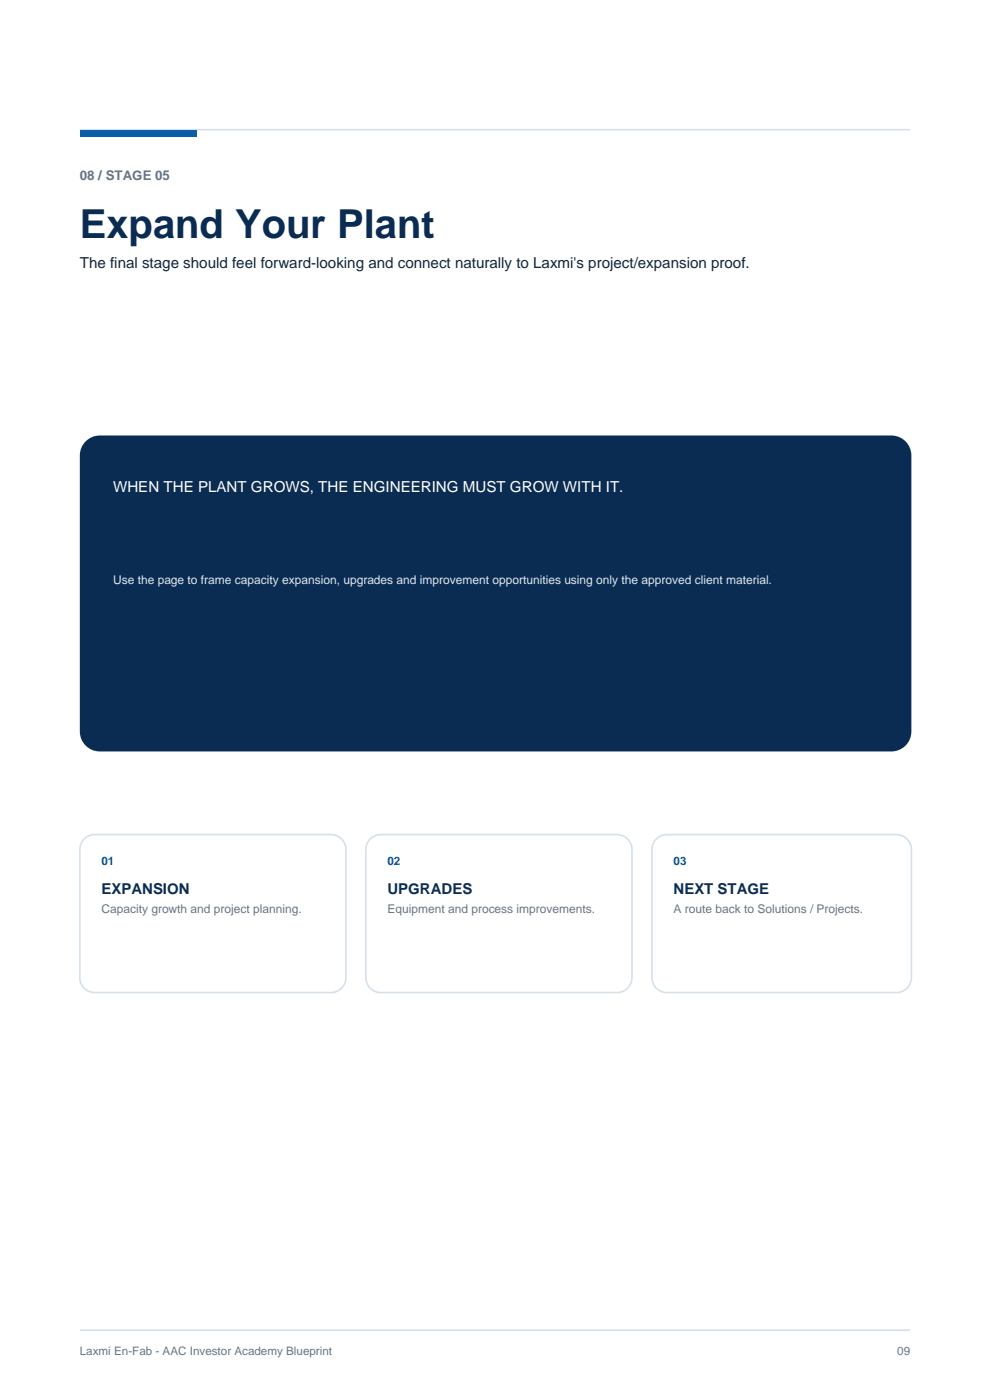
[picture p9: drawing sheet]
<svg xmlns="http://www.w3.org/2000/svg" width="210mm" height="297mm" viewBox="0 0 210 297" stroke-linecap="round" stroke-linejoin="round" font-family="sans-serif">
<defs><g id="words">
<text font-size="8.5" fill="#0b2c52" x="16.9" y="50.4">Expand Your Plant</text>
<text font-size="3.2" fill="#172635" x="16.9" y="56.8">The final stage should feel forward-looking and connect naturally to Laxmi's project/expansion proof.</text>
<text font-size="3.2" fill="#fff" x="24" y="104.4">WHEN THE PLANT GROWS, THE ENGINEERING MUST GROW WITH IT.</text>
<g font-size="3.2" fill="#0b2c52">
<text x="21.5" y="189.8">EXPANSION</text>
<text x="82.2" y="189.8">UPGRADES</text>
<text x="142.9" y="189.8">NEXT STAGE</text>
</g>
<text font-size="2.8" fill="#687582" x="16.9" y="38.1">08 / STAGE 05</text>
<text font-size="2.5" fill="#dceaf6" x="24" y="123.9">Use the page to frame capacity expansion, upgrades and improvement opportunities using only the approved client material.</text>
<g font-size="2.5" fill="#0a5ea8">
<text x="21.5" y="183.4">01</text>
<text x="82.2" y="183.4">02</text>
<text x="142.9" y="183.4">03</text>
</g>
<g font-size="2.5" fill="#687582">
<text x="21.5" y="193.7">Capacity growth and project planning.</text>
<text x="82.2" y="193.7">Equipment and process improvements.</text>
<text x="142.9" y="193.7">A route back to Solutions / Projects.</text>
<text x="16.9" y="287.5">Laxmi En-Fab - AAC Investor Academy Blueprint</text>
<text x="190.3" y="287.5">09</text>
</g>
</g></defs>
<path d="M16.9 27.5h176.2" fill="none" stroke="#d7e1e9" stroke-width=".35"/>
<path d="M16.9 27.5h24.7v1.4h-24.7z" fill-rule="evenodd" fill="#0a5ea8"/>
<path d="M17.9 93.9a4.2 4.2 0 0 1 3.3-1.5h167.9a4.2 4.2 0 0 1 4.2 4.2v58.6a4.2 4.2 0 0 1-4.2 4.2h-167.9a4.2 4.2 0 0 1-4.3-4.2v-58.6a4.2 4.2 0 0 1 1-2.7z" fill-rule="evenodd" fill="#0b2c52"/>
<path d="M17.9 178a3.2 3.2 0 0 1 2.2-.9h50.1a3.2 3.2 0 0 1 3.2 3.1v27.2a3.2 3.2 0 0 1-3.2 3.2h-50.1a3.2 3.2 0 0 1-3.2-3.2v-27.2a3.2 3.2 0 0 1 1-2.2z" fill-rule="evenodd" fill="#fff"/>
<path d="M17.9 178a3.2 3.2 0 0 1 2.2-.9h50.1a3.2 3.2 0 0 1 3.2 3.1v27.2a3.2 3.2 0 0 1-3.2 3.2h-50.1a3.2 3.2 0 0 1-3.2-3.2v-27.2a3.2 3.2 0 0 1 1-2.2z" fill="none" stroke="#d7e1e9" stroke-width=".35"/>
<path d="M78.5 178a3.2 3.2 0 0 1 2.3-.9h50.1a3.2 3.2 0 0 1 3.2 3.1v27.2a3.2 3.2 0 0 1-3.2 3.2h-50.1a3.2 3.2 0 0 1-3.2-3.2v-27.2a3.2 3.2 0 0 1 .9-2.2z" fill-rule="evenodd" fill="#fff"/>
<path d="M78.5 178a3.2 3.2 0 0 1 2.3-.9h50.1a3.2 3.2 0 0 1 3.2 3.1v27.2a3.2 3.2 0 0 1-3.2 3.2h-50.1a3.2 3.2 0 0 1-3.2-3.2v-27.2a3.2 3.2 0 0 1 .9-2.2z" fill="none" stroke="#d7e1e9" stroke-width=".35"/>
<path d="M139.2 178a3.2 3.2 0 0 1 2.3-.9h48.6a3.2 3.2 0 0 1 3.2 3.1v27.2a3.2 3.2 0 0 1-3.2 3.2h-48.6a3.2 3.2 0 0 1-3.2-3.2v-27.2a3.2 3.2 0 0 1 .9-2.2z" fill-rule="evenodd" fill="#fff"/>
<path d="M139.2 178a3.2 3.2 0 0 1 2.3-.9h48.6a3.2 3.2 0 0 1 3.2 3.1v27.2a3.2 3.2 0 0 1-3.2 3.2h-48.6a3.2 3.2 0 0 1-3.2-3.2v-27.2a3.2 3.2 0 0 1 .9-2.2zM16.9 282.2h176.2" fill="none" stroke="#d7e1e9" stroke-width=".35"/>
<use href="#words"/>
</svg>
